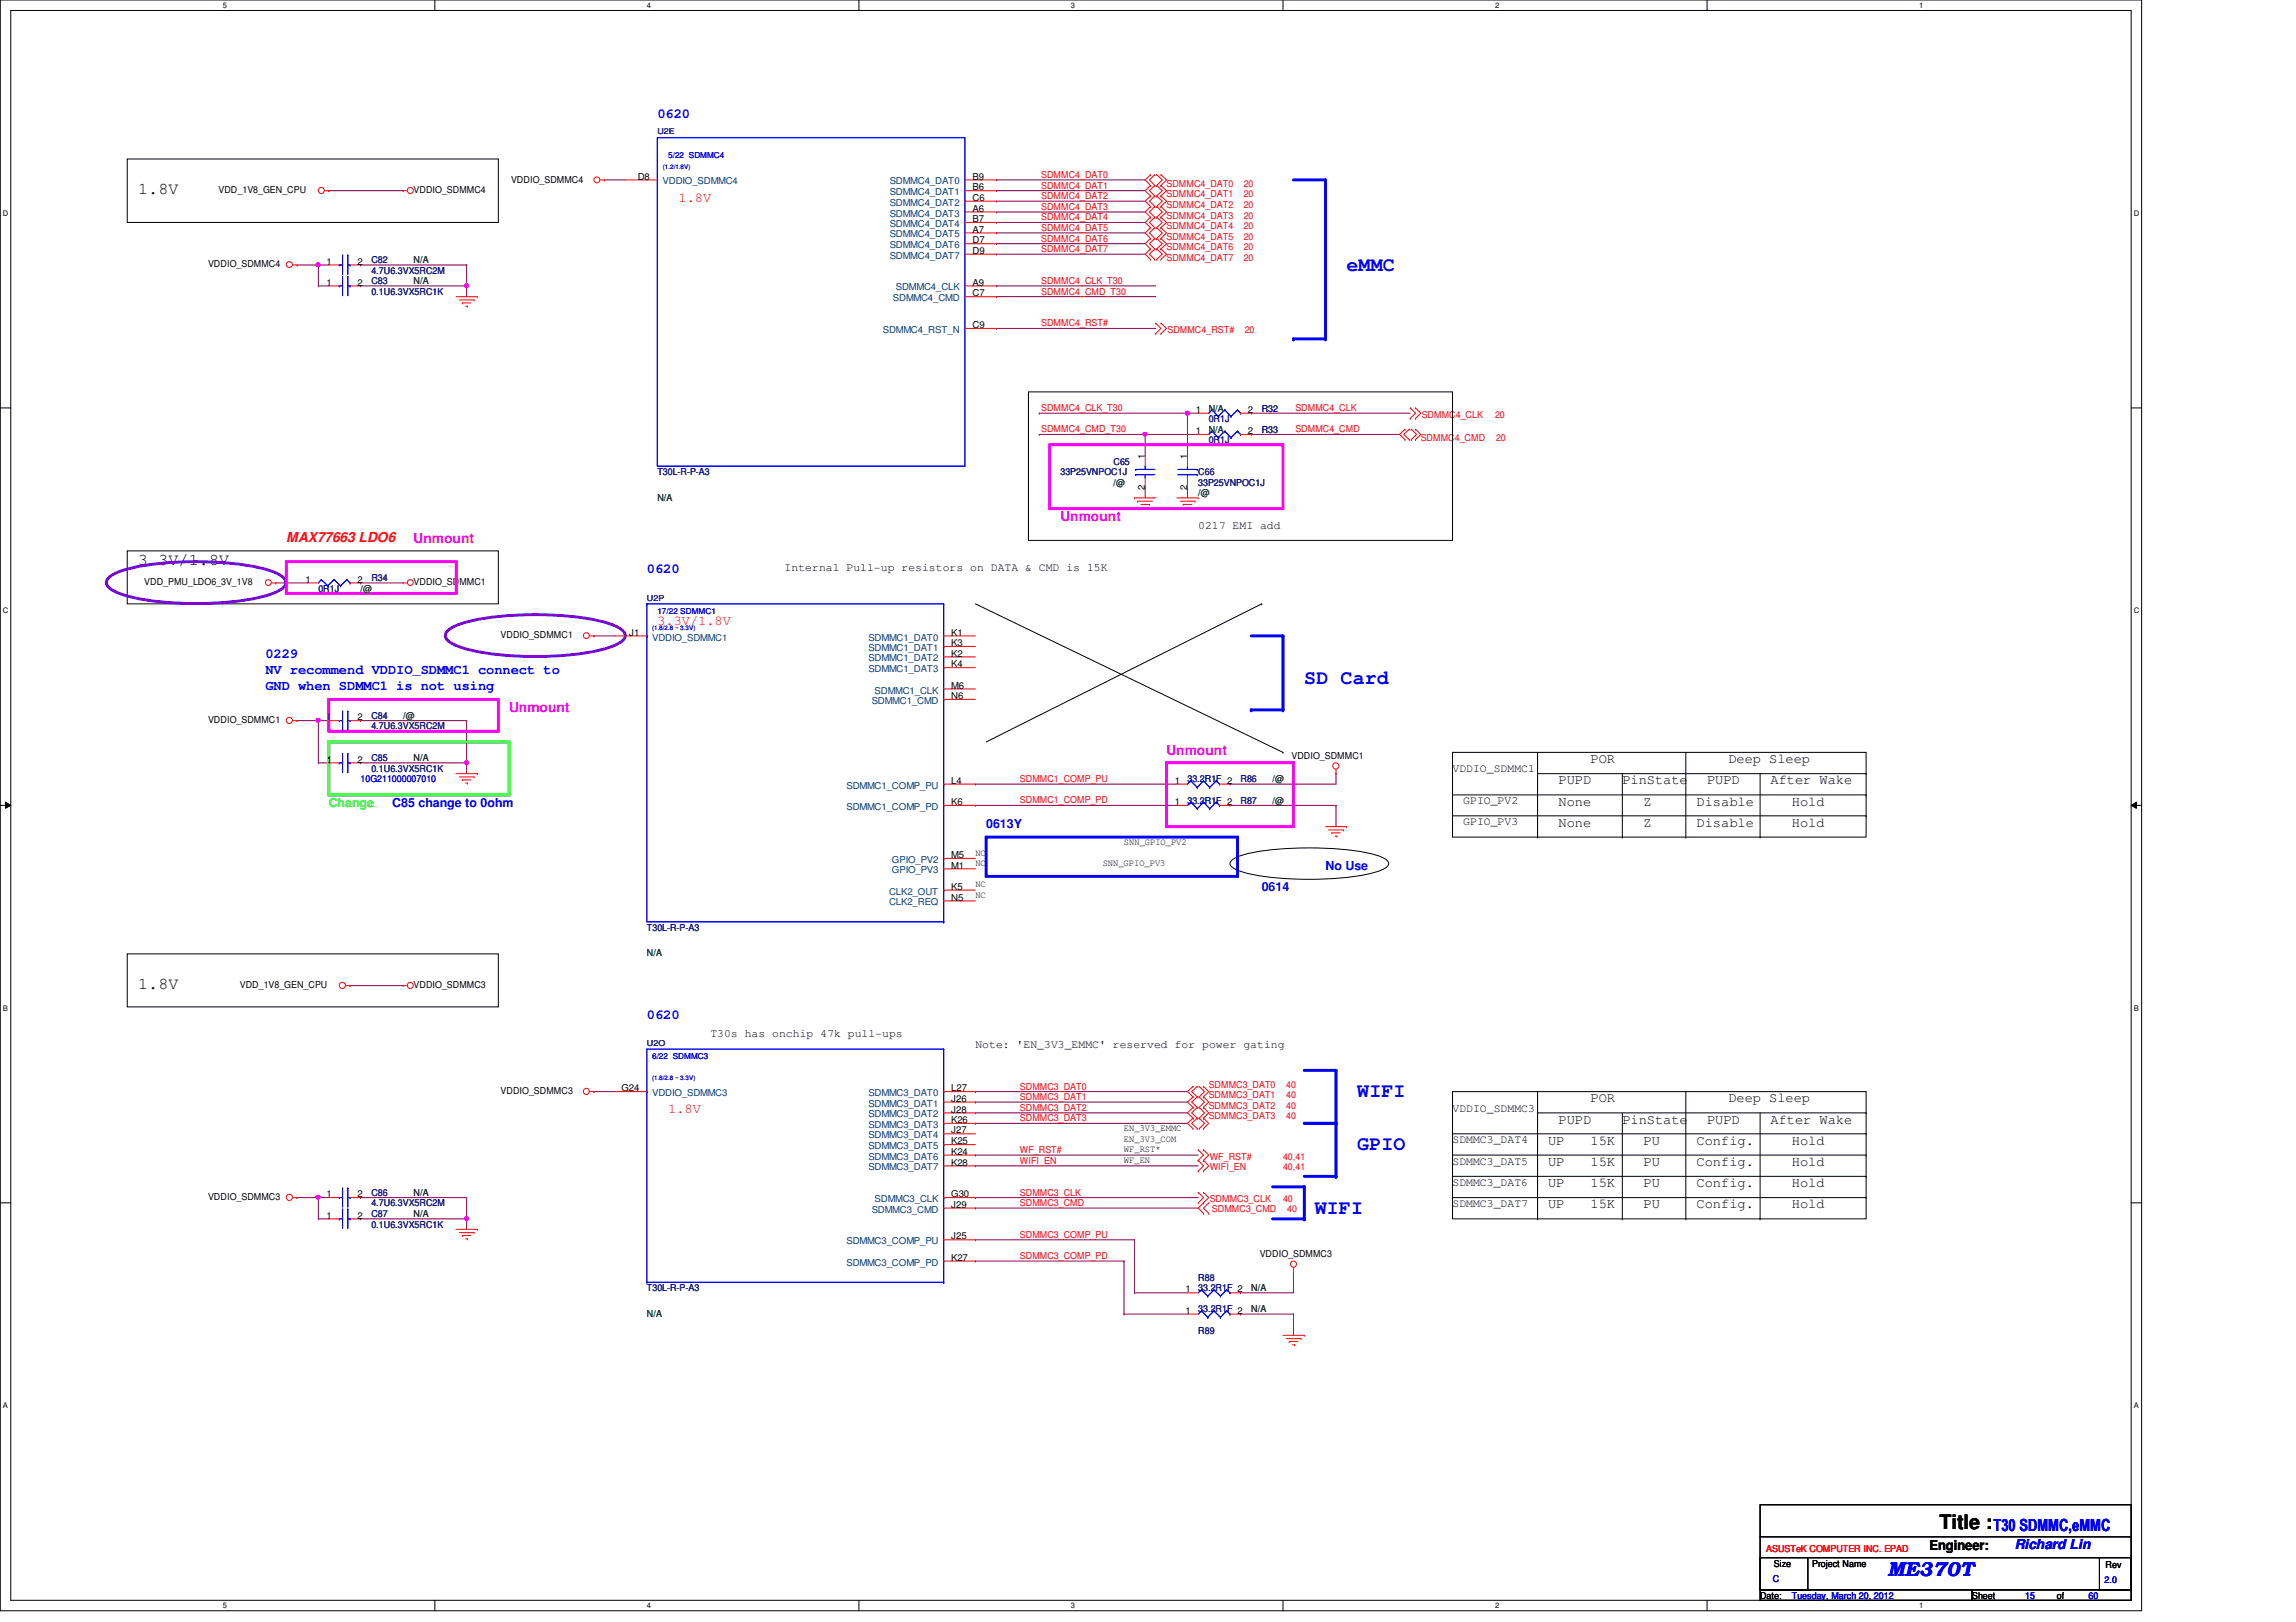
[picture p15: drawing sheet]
<svg xmlns="http://www.w3.org/2000/svg" width="297mm" height="210mm" viewBox="0 0 297 210" stroke-linecap="round" stroke-linejoin="round" font-family="sans-serif">
<defs><g id="words">
<g font-size="2.6" fill="#00f">
<text x="174.2" y="35">eMMC</text>
<text x="168.7" y="88.5">SD Card</text>
<text x="175.6" y="142">WIFI</text>
<text x="175.6" y="148.8">GPIO</text>
<text x="170.1" y="157.1">WIFI</text>
<text x="244.2" y="204">ME370T</text>
</g>
<text font-size="2.6" x="250.9" y="197.9">Title :</text>
<g font-size="2.2">
<text x="17.9" y="25.1">1.8V</text>
<text x="17.9" y="73.1">3.3V/1.8V</text>
<text x="17.9" y="127.9">1.8V</text>
</g>
<text font-size="2.2" fill="#00f" x="257.9" y="198.2">T30 SDMMC,eMMC</text>
<g font-size="1.8" fill="#00f">
<text x="85" y="15.2">0620</text>
<text x="83.7" y="74.2">0620</text>
<text x="34.3" y="85.2">0229</text>
<text x="34.3" y="87.2">NV recommend VDDIO_SDMMC1 connect to</text>
<text x="34.3" y="89.3">GND when SDMMC1 is not using</text>
<text x="83.7" y="131.8">0620</text>
<text x="260.6" y="200.5">Richard Lin</text>
</g>
<g font-size="1.8" fill="#f00">
<text x="87.8" y="26.1">1.8V</text>
<text x="37" y="70.2">MAX77663 LDO6</text>
<text x="85" y="80.9">3.3V/1.8V</text>
<text x="86.4" y="144">1.8V</text>
</g>
<g font-size="1.8" fill="#f0f">
<text x="53.5" y="70.2">Unmount</text>
<text x="137.2" y="67.5">Unmount</text>
<text x="65.9" y="92.2">Unmount</text>
<text x="150.9" y="97.7">Unmount</text>
</g>
<g font-size="1.8">
<text x="201.6" y="101.5">PUPD</text>
<text x="205.8" y="98.8">POR</text>
<text x="209.9" y="101.5">PinState</text>
<text x="220.8" y="101.5">PUPD</text>
<text x="223.6" y="98.8">Deep Sleep</text>
<text x="229.1" y="101.5">After Wake</text>
<text x="201.6" y="104.3">None</text>
<text x="201.6" y="107">None</text>
<text x="212.6" y="104.3">Z</text>
<text x="212.6" y="107">Z</text>
<text x="219.5" y="104.3">Disable</text>
<text x="219.5" y="107">Disable</text>
<text x="231.8" y="104.3">Hold</text>
<text x="231.8" y="107">Hold</text>
<text x="205.8" y="142.7">POR</text>
<text x="223.6" y="142.7">Deep Sleep</text>
<text x="200.3" y="148.1">UP</text>
<text x="201.6" y="145.4">PUPD</text>
<text x="205.8" y="148.1">15K</text>
<text x="209.9" y="145.4">PinState</text>
<text x="212.6" y="148.1">PU</text>
<text x="219.5" y="148.1">Config.</text>
<text x="220.8" y="145.4">PUPD</text>
<text x="229.1" y="145.4">After Wake</text>
<text x="231.8" y="148.1">Hold</text>
<text x="200.3" y="150.9">UP</text>
<text x="200.3" y="153.6">UP</text>
<text x="205.8" y="150.9">15K</text>
<text x="205.8" y="153.6">15K</text>
<text x="212.6" y="150.9">PU</text>
<text x="212.6" y="153.6">PU</text>
<text x="219.5" y="150.9">Config.</text>
<text x="219.5" y="153.6">Config.</text>
<text x="231.8" y="150.9">Hold</text>
<text x="231.8" y="153.6">Hold</text>
<text x="200.3" y="156.4">UP</text>
<text x="205.8" y="156.4">15K</text>
<text x="212.6" y="156.4">PU</text>
<text x="219.5" y="156.4">Config.</text>
<text x="231.8" y="156.4">Hold</text>
<text x="249.6" y="200.5">Engineer:</text>
</g>
<text font-size="1.6" fill="#0f0" x="42.5" y="104.4">Change</text>
<g font-size="1.6" fill="#00f">
<text x="50.8" y="104.4">C85 change to 0ohm</text>
<text x="127.6" y="107.1">0613Y</text>
<text x="171.5" y="112.6">No Use</text>
<text x="163.2" y="115.4">0614</text>
</g>
<g font-size="1.5">
<text x="155" y="68.4">0217 EMI add</text>
<text x="101.5" y="73.9">Internal Pull-up resistors on DATA &amp; CMD is 15K</text>
<text x="187.9" y="99.9">VDDIO_SDMMC1</text>
<text x="189.3" y="104.1">GPIO_PV2</text>
<text x="189.3" y="106.8">GPIO_PV3</text>
<text x="91.9" y="134.2">T30s has onchip 47k pull-ups</text>
<text x="126.2" y="135.6">Note: 'EN_3V3_EMMC' reserved for power gating</text>
<text x="187.9" y="143.8">VDDIO_SDMMC3</text>
<text x="187.9" y="148">SDMMC3_DAT4</text>
<text x="187.9" y="150.7">SDMMC3_DAT5</text>
<text x="187.9" y="153.5">SDMMC3_DAT6</text>
<text x="187.9" y="156.2">SDMMC3_DAT7</text>
</g>
<g font-size="1.2">
<text x="66.1" y="23.6">VDDIO_SDMMC4</text>
<text x="82.5" y="23.2">D8</text>
<text x="125.8" y="23.2">B9</text>
<text x="28.3" y="25">VDD_1V8_GEN_CPU</text>
<text x="53.5" y="25">VDDIO_SDMMC4</text>
<text x="125.8" y="28.7">B7</text>
<text x="125.8" y="27.4">A6</text>
<text x="125.8" y="26">C6</text>
<text x="125.8" y="24.6">B6</text>
<text x="26.9" y="34.6">VDDIO_SDMMC4</text>
<text x="42.2" y="34.2">1</text>
<text x="46.3" y="34.2">2</text>
<text x="125.8" y="32.9">D9</text>
<text x="125.8" y="31.5">D7</text>
<text x="125.8" y="30.1">A7</text>
<text x="42.2" y="37">1</text>
<text x="46.3" y="37">2</text>
<text x="125.8" y="38.4">C7</text>
<text x="125.8" y="37">A9</text>
<text x="125.8" y="42.5">C9</text>
<text x="154.7" y="53.4">1</text>
<text x="161.5" y="53.4">2</text>
<text x="148.1" y="59.4" transform="rotate(-90 148.1 59.4)">1</text>
<text x="153.6" y="59.4" transform="rotate(-90 153.6 59.4)">1</text>
<text x="154.7" y="56.2">1</text>
<text x="161.5" y="56.2">2</text>
<text x="148.1" y="63.4" transform="rotate(-90 148.1 63.4)">2</text>
<text x="153.6" y="63.4" transform="rotate(-90 153.6 63.4)">2</text>
<text x="18.7" y="75.7">VDD_PMU_LDO6_3V_1V8</text>
<text x="39.5" y="75.4">1</text>
<text x="46.3" y="75.4">2</text>
<text x="53.5" y="75.7">VDDIO_SDMMC1</text>
<text x="64.8" y="82.6">VDDIO_SDMMC1</text>
<text x="81.4" y="82.3">J1</text>
<text x="123.1" y="83.6">K3</text>
<text x="123.1" y="82.3">K1</text>
<text x="123.1" y="89.1">M6</text>
<text x="123.1" y="86.4">K4</text>
<text x="123.1" y="85">K2</text>
<text x="26.9" y="93.6">VDDIO_SDMMC1</text>
<text x="42.2" y="93.2">1</text>
<text x="46.3" y="93.2">2</text>
<text x="123.1" y="90.5">N6</text>
<text x="42.2" y="98.7">1</text>
<text x="46.3" y="98.7">2</text>
<text x="123.1" y="101.4">L4</text>
<text x="152" y="101.4">1</text>
<text x="167.1" y="98.3">VDDIO_SDMMC1</text>
<text x="123.1" y="104.2">K6</text>
<text x="152" y="104.2">1</text>
<text x="123.1" y="112.4">M1</text>
<text x="123.1" y="111">M5</text>
<text x="126.2" y="110.7">NC</text>
<text x="126.2" y="112.1">NC</text>
<text x="142.7" y="112.1">SNN_GPIO_PV3</text>
<text x="145.4" y="109.3">SNN_GPIO_PV2</text>
<text x="123.1" y="116.5">N5</text>
<text x="123.1" y="115.1">K5</text>
<text x="126.2" y="114.9">NC</text>
<text x="126.2" y="116.2">NC</text>
<text x="31" y="127.8">VDD_1V8_GEN_CPU</text>
<text x="53.5" y="127.8">VDDIO_SDMMC3</text>
<text x="64.8" y="141.6">VDDIO_SDMMC3</text>
<text x="80.4" y="141.2">G24</text>
<text x="123.1" y="144">J28</text>
<text x="123.1" y="142.6">J26</text>
<text x="123.1" y="141.2">L27</text>
<text x="123.1" y="149.4">K24</text>
<text x="123.1" y="148.1">K25</text>
<text x="123.1" y="146.7">J27</text>
<text x="123.1" y="145.3">K26</text>
<text x="145.4" y="149.1">WF_RST*</text>
<text x="145.4" y="147.7">EN_3V3_COM</text>
<text x="145.4" y="146.4">EN_3V3_EMMC</text>
<text x="26.9" y="155.3">VDDIO_SDMMC3</text>
<text x="42.2" y="154.9">1</text>
<text x="46.3" y="154.9">2</text>
<text x="123.1" y="154.9">G30</text>
<text x="123.1" y="150.8">K28</text>
<text x="145.4" y="150.5">WF_EN</text>
<text x="42.2" y="157.7">1</text>
<text x="46.3" y="157.7">2</text>
<text x="123.1" y="160.4">J25</text>
<text x="123.1" y="156.3">J29</text>
<text x="123.1" y="163.2">K27</text>
<text x="153.4" y="167.3">1</text>
<text x="163" y="162.7">VDDIO_SDMMC3</text>
<text x="153.4" y="170">1</text>
<text x="229.5" y="202.7">Size</text>
<text x="234.4" y="202.7">Project Name</text>
<text x="272.4" y="202.9">Rev</text>
<text x="227.7" y="206.9">Date:</text>
<text x="255.1" y="206.9">Sheet</text>
<text x="266.1" y="206.9">of</text>
</g>
<g font-size="1.2" fill="#004080">
<text x="85.7" y="23.9">VDDIO_SDMMC4</text>
<text x="115.1" y="23.9">SDMMC4_DAT0</text>
<text x="115.1" y="29.4">SDMMC4_DAT4</text>
<text x="115.1" y="28">SDMMC4_DAT3</text>
<text x="115.1" y="26.6">SDMMC4_DAT2</text>
<text x="115.1" y="25.3">SDMMC4_DAT1</text>
<text x="115.1" y="33.5">SDMMC4_DAT7</text>
<text x="115.1" y="32.1">SDMMC4_DAT6</text>
<text x="115.1" y="30.7">SDMMC4_DAT5</text>
<text x="115.5" y="39">SDMMC4_CMD</text>
<text x="115.9" y="37.6">SDMMC4_CLK</text>
<text x="114.2" y="43.1">SDMMC4_RST_N</text>
<text x="84.4" y="82.9">VDDIO_SDMMC1</text>
<text x="112.3" y="82.9">SDMMC1_DAT0</text>
<text x="112.3" y="87">SDMMC1_DAT3</text>
<text x="112.3" y="85.6">SDMMC1_DAT2</text>
<text x="112.3" y="84.2">SDMMC1_DAT1</text>
<text x="113.2" y="89.7">SDMMC1_CLK</text>
<text x="112.8" y="91.1">SDMMC1_CMD</text>
<text x="109.5" y="104.8">SDMMC1_COMP_PD</text>
<text x="109.5" y="102.1">SDMMC1_COMP_PU</text>
<text x="115.4" y="113">GPIO_PV3</text>
<text x="115.4" y="111.7">GPIO_PV2</text>
<text x="115" y="117.2">CLK2_REQ</text>
<text x="115" y="115.8">CLK2_OUT</text>
<text x="84.4" y="141.9">VDDIO_SDMMC3</text>
<text x="112.3" y="143.2">SDMMC3_DAT1</text>
<text x="112.3" y="141.9">SDMMC3_DAT0</text>
<text x="112.3" y="148.7">SDMMC3_DAT5</text>
<text x="112.3" y="147.3">SDMMC3_DAT4</text>
<text x="112.3" y="146">SDMMC3_DAT3</text>
<text x="112.3" y="144.6">SDMMC3_DAT2</text>
<text x="112.3" y="151.5">SDMMC3_DAT7</text>
<text x="112.3" y="150.1">SDMMC3_DAT6</text>
<text x="113.2" y="155.6">SDMMC3_CLK</text>
<text x="109.5" y="161">SDMMC3_COMP_PU</text>
<text x="112.8" y="156.9">SDMMC3_CMD</text>
<text x="109.5" y="163.8">SDMMC3_COMP_PD</text>
</g>
<g font-size="1.2" fill="#f00">
<text x="134.7" y="23">SDMMC4_DAT0</text>
<text x="134.7" y="28.5">SDMMC4_DAT4</text>
<text x="134.7" y="29.9">SDMMC4_DAT5</text>
<text x="134.7" y="24.4">SDMMC4_DAT1</text>
<text x="134.7" y="25.8">SDMMC4_DAT2</text>
<text x="134.7" y="27.2">SDMMC4_DAT3</text>
<text x="150.9" y="24.2">SDMMC4_DAT0</text>
<text x="150.9" y="25.5">SDMMC4_DAT1</text>
<text x="150.9" y="26.9">SDMMC4_DAT2</text>
<text x="150.9" y="28.3">SDMMC4_DAT3</text>
<text x="150.9" y="29.7">SDMMC4_DAT4</text>
<text x="160.9" y="24.2">20</text>
<text x="160.9" y="25.5">20</text>
<text x="160.9" y="26.9">20</text>
<text x="160.9" y="28.3">20</text>
<text x="160.9" y="29.7">20</text>
<text x="134.7" y="31.3">SDMMC4_DAT6</text>
<text x="134.7" y="32.6">SDMMC4_DAT7</text>
<text x="150.9" y="31">SDMMC4_DAT5</text>
<text x="150.9" y="32.4">SDMMC4_DAT6</text>
<text x="150.9" y="33.8">SDMMC4_DAT7</text>
<text x="160.9" y="31">20</text>
<text x="160.9" y="32.4">20</text>
<text x="160.9" y="33.8">20</text>
<text x="134.7" y="38.1">SDMMC4_CMD_T30</text>
<text x="134.7" y="36.7">SDMMC4_CLK_T30</text>
<text x="134.7" y="42.2">SDMMC4_RST#</text>
<text x="151" y="43.1">SDMMC4_RST#</text>
<text x="161" y="43.1">20</text>
<text x="134.7" y="53.2">SDMMC4_CLK_T30</text>
<text x="167.6" y="53.2">SDMMC4_CLK</text>
<text x="134.7" y="56">SDMMC4_CMD_T30</text>
<text x="167.6" y="56">SDMMC4_CMD</text>
<text x="183.8" y="57.1">SDMMC4_CMD</text>
<text x="183.9" y="54.1">SDMMC4_CLK</text>
<text x="193.4" y="54.1">20</text>
<text x="193.5" y="57.1">20</text>
<text x="131.9" y="101.2">SDMMC1_COMP_PU</text>
<text x="131.9" y="104">SDMMC1_COMP_PD</text>
<text x="131.9" y="142.4">SDMMC3_DAT1</text>
<text x="131.9" y="143.8">SDMMC3_DAT2</text>
<text x="131.9" y="141">SDMMC3_DAT0</text>
<text x="156.4" y="140.8">SDMMC3_DAT0</text>
<text x="156.4" y="142.1">SDMMC3_DAT1</text>
<text x="156.4" y="143.5">SDMMC3_DAT2</text>
<text x="166.4" y="140.8">40</text>
<text x="166.4" y="142.1">40</text>
<text x="166.4" y="143.5">40</text>
<text x="131.9" y="149.2">WF_RST#</text>
<text x="131.9" y="145.1">SDMMC3_DAT3</text>
<text x="156.4" y="144.9">SDMMC3_DAT3</text>
<text x="166.4" y="144.9">40</text>
<text x="131.9" y="154.7">SDMMC3_CLK</text>
<text x="131.9" y="150.6">WIFI_EN</text>
<text x="156.5" y="155.6">SDMMC3_CLK</text>
<text x="156.5" y="151.5">WIFI_EN</text>
<text x="156.5" y="150.1">WF_RST#</text>
<text x="166" y="155.6">40</text>
<text x="166" y="151.5">40,41</text>
<text x="166" y="150.1">40,41</text>
<text x="131.9" y="160.2">SDMMC3_COMP_PU</text>
<text x="131.9" y="156.1">SDMMC3_CMD</text>
<text x="156.8" y="156.8">SDMMC3_CMD</text>
<text x="166.5" y="156.8">40</text>
<text x="131.9" y="162.9">SDMMC3_COMP_PD</text>
<text x="228.5" y="200.8">ASUSTeK COMPUTER INC. EPAD</text>
</g>
<g font-size="1.2" fill="#000080">
<text x="48" y="34">C82</text>
<text x="48" y="35.4">4.7U6.3VX5RC2M</text>
<text x="48" y="36.8">C83</text>
<text x="48" y="38.1">0.1U6.3VX5RC1K</text>
<text x="163.2" y="53.3">R32</text>
<text x="156.4" y="57.4">0R1J</text>
<text x="156.4" y="54.6">0R1J</text>
<text x="163.2" y="56">R33</text>
<text x="85" y="61.5">T30L-R-P-A3</text>
<text x="137.2" y="61.5">33P25VNPOC1J</text>
<text x="144.1" y="60.1">C65</text>
<text x="155" y="61.5">C66</text>
<text x="155" y="62.9">33P25VNPOC1J</text>
<text x="41.2" y="76.6">0R1J</text>
<text x="48" y="75.2">R34</text>
<text x="48" y="93">C84</text>
<text x="48" y="94.4">4.7U6.3VX5RC2M</text>
<text x="48" y="98.5">C85</text>
<text x="48" y="99.9">0.1U6.3VX5RC1K</text>
<text x="153.6" y="101.3">33.2R1F 2</text>
<text x="160.5" y="101.3">R86</text>
<text x="153.6" y="104">33.2R1F 2</text>
<text x="160.5" y="104">R87</text>
<text x="83.7" y="120.4">T30L-R-P-A3</text>
<text x="48" y="154.7">C86</text>
<text x="48" y="157.5">C87</text>
<text x="48" y="158.9">0.1U6.3VX5RC1K</text>
<text x="48" y="156.1">4.7U6.3VX5RC2M</text>
<text x="83.7" y="167.1">T30L-R-P-A3</text>
<text x="155" y="165.7">R88</text>
<text x="155" y="167.1">33.2R1F 2</text>
<text x="155" y="172.6">R89</text>
<text x="155" y="169.8">33.2R1F 2</text>
</g>
<g font-size="1.2" fill="#008000">
<text x="53.5" y="34">N/A</text>
<text x="53.5" y="36.8">N/A</text>
<text x="156.4" y="53.3">N/A</text>
<text x="156.4" y="56">N/A</text>
<text x="85" y="64.8">N/A</text>
<text x="144.1" y="62.9">/@</text>
<text x="155" y="64.2">/@</text>
<text x="46.6" y="76.6">/@</text>
<text x="52.2" y="93">/@</text>
<text x="53.5" y="98.5">N/A</text>
<text x="164.6" y="101.3">/@</text>
<text x="164.6" y="104">/@</text>
<text x="83.7" y="123.7">N/A</text>
<text x="53.5" y="154.7">N/A</text>
<text x="53.5" y="157.5">N/A</text>
<text x="161.9" y="167.1">N/A</text>
<text x="83.7" y="170.4">N/A</text>
<text x="161.9" y="169.8">N/A</text>
</g>
<g font-size="1.2" fill="#00f">
<text x="46.6" y="101.3">10G211000007010</text>
<text x="229.4" y="204.7">C</text>
<text x="231.8" y="206.9">Tuesday, March 20, 2012</text>
<text x="262" y="206.9">15</text>
<text x="270.2" y="206.9">60</text>
<text x="272.3" y="204.8">2.0</text>
</g>
<g font-size="1.1" fill="#000080">
<text x="85" y="17.4">U2E</text>
<text x="83.7" y="77.8">U2P</text>
<text x="83.7" y="135.4">U2O</text>
</g>
<g font-size="1.1" fill="#00f">
<text x="86.4" y="20.4">5/22 SDMMC4</text>
<text x="85" y="79.4">17/22 SDMMC1</text>
<text x="84.4" y="137">6/22 SDMMC3</text>
</g>
<g font-size="1">
<text x="28.8" y="1">5</text>
<text x="83.7" y="1">4</text>
<text x="138.6" y="1">3</text>
<text x="193.4" y="1">2</text>
<text x="248.3" y="1">1</text>
<text x=".4" y="27.9">D</text>
<text x="276.1" y="27.9">D</text>
<text x=".4" y="79.4">C</text>
<text x="276.1" y="79.4">C</text>
<text x=".4" y="130.8">B</text>
<text x="276.1" y="130.8">B</text>
<text x=".4" y="182.2">A</text>
<text x="276.1" y="182.2">A</text>
<text x="28.8" y="208.1">5</text>
<text x="83.7" y="208.1">4</text>
<text x="138.6" y="208.1">3</text>
<text x="193.4" y="208.1">2</text>
<text x="248.3" y="208.1">1</text>
</g>
<g font-size=".8" fill="#00f">
<text x="85.8" y="21.9">(1.2/1.8V)</text>
<text x="84.4" y="81.5">(1.8/2.8 ~ 3.3V)</text>
<text x="84.4" y="139.8">(1.8/2.8 ~ 3.3V)</text>
</g>
</g></defs>
<path d="M0 0h277.1v208.4h-277.1zM1.4 1.4h274.3v205.7h-274.3z" fill="none" stroke="#000" stroke-width=".13"/>
<g fill="#fff">
<path d="M28.8 .1h.6v1.1h-.6z"/>
<path d="M28.8 207.2h.6v1.1h-.6z"/>
</g>
<path d="M56.3 0v1.4M56.3 207.1v1.3" fill="none" stroke="#000" stroke-width=".13"/>
<g fill="#fff">
<path d="M83.7 .1h.5v1.1h-.5z"/>
<path d="M83.7 207.2h.5v1.1h-.5z"/>
</g>
<path d="M111.1 0v1.4M111.1 207.1v1.3" fill="none" stroke="#000" stroke-width=".13"/>
<g fill="#fff">
<path d="M138.6 .1h.5v1.1h-.5z"/>
<path d="M138.6 207.2h.5v1.1h-.5z"/>
</g>
<path d="M166 0v1.4M166 207.1v1.3" fill="none" stroke="#000" stroke-width=".13"/>
<g fill="#fff">
<path d="M193.4 .1h.6v1.1h-.6z"/>
<path d="M193.4 207.2h.6v1.1h-.6z"/>
</g>
<path d="M220.8 0v1.4M220.8 207.1v1.3" fill="none" stroke="#000" stroke-width=".13"/>
<g fill="#fff">
<path d="M248.3 .1h.5v1.1h-.5z"/>
<path d="M248.3 207.2h.5v1.1h-.5z"/>
<path d="M.4 27.1h.7v1.1h-.7z"/>
<path d="M276.1 27.1h.7v1.1h-.7z"/>
<path d="M.4 78.5h.7v1.1h-.7z"/>
<path d="M276.1 78.5h.7v1.1h-.7z"/>
</g>
<path d="M0 52.8h1.4M275.7 52.8h1.4" fill="none" stroke="#000" stroke-width=".13"/>
<g fill="#fff">
<path d="M.4 129.9h.6v1.1h-.6z"/>
<path d="M276.1 129.9h.6v1.1h-.6z"/>
</g>
<path d="M0 104.2h1.4M.7 103.8l.7 .4-.7 .4zM275.7 104.2l.7-.4v.8zM275.7 104.2h1.4" fill="none" stroke="#000" stroke-width=".13"/>
<path d="M.7 103.8l.7 .4-.7 .4zM275.7 104.2l.7-.4v.8z" fill="#000"/>
<g fill="#fff">
<path d="M.4 181.4h.6v1.1h-.6z"/>
<path d="M276.1 181.4h.6v1.1h-.6z"/>
</g>
<path d="M0 155.7h1.4M275.7 155.7h1.4" fill="none" stroke="#000" stroke-width=".13"/>
<g fill="none" stroke="#800040" stroke-width=".13">
<path d="M46.6 34.3h.1M46.6 34.3h13.8M78.2 23.3h.1M78.2 23.3h2.7M76.8 82.3h.1M76.8 82.3h2.8M126.2 101.5h.1M126.2 104.2h.1M126.2 101.5h26.1M126.2 104.2h26.1M159.1 101.5h.1M159.1 104.2h.1"/>
<path d="M159.1 104.2h13.7M172.8 104.2h.1M172.8 100.1h.1M172.8 100.1v1.4h-13.7M172.8 104.2v2.8M45.3 127.6h.1M45.3 127.6h6.9M41.2 155h.1M41.2 155h1.3M46.6 155h.1M46.6 155h13.8M76.8 141.3h.1"/>
<path d="M76.8 141.3h2.8"/>
</g>
<circle cx="41.1" cy="154.9" r=".26" fill="#f0f"/>
<circle cx="41.1" cy="154.9" r=".26" fill="none" stroke="#f0f" stroke-width=".13"/>
<path d="M38.4 155h.1M38.4 155h2.8M46.6 157.7h.1M46.6 157.7h13.8" fill="none" stroke="#800040" stroke-width=".13"/>
<circle cx="60.4" cy="157.7" r=".26" fill="#f0f"/>
<circle cx="60.4" cy="157.7" r=".26" fill="none" stroke="#f0f" stroke-width=".13"/>
<g fill="none" stroke="#800040" stroke-width=".13">
<path d="M41.2 93.3h.1M41.2 93.3h1.3M46.6 93.3h.1M46.6 93.3h13.8M41.2 157.7h.1M41.2 155h.1M41.2 157.7h1.3M41.2 155v2.7M60.4 157.7h.1M60.4 155h.1M60.4 155v4.1M126.2 149.5h.1"/>
<path d="M126.2 155h.1M126.2 156.3h.1M126.2 142.6h.1M126.2 144h.1M126.2 145.4h.1M126.2 141.3h.1M126.2 150.9h.1M126.2 149.5h28.8M126.2 155h28.8M126.2 156.3h28.8M126.2 142.6h27.4M126.2 144h27.4"/>
<path d="M126.2 145.4h27.4M126.2 141.3h27.4M126.2 150.9h28.8M126.2 160.4h.1M126.2 163.2h.1M126.2 160.4h20.6M126.2 163.2h19.2M145.4 170.1h.1M145.4 163.2h.1M145.4 170.1h8.2M145.4 163.2v6.9M146.8 160.4h.1"/>
<path d="M146.8 167.3h.1M146.8 167.3h6.8M146.8 160.4v6.9M160.5 167.3h.1M160.5 170.1h.1M160.5 170.1h6.8M167.3 170.1h.1M167.3 164.6h.1M167.3 164.6v2.7h-6.8M167.3 170.1v2.7"/>
</g>
<circle cx="41.1" cy="93.2" r=".26" fill="#f0f"/>
<circle cx="41.1" cy="93.2" r=".26" fill="none" stroke="#f0f" stroke-width=".13"/>
<path d="M38.4 93.3h.1M38.4 93.3h2.8M46.6 98.7h.1M46.6 98.7h13.8" fill="none" stroke="#800040" stroke-width=".13"/>
<circle cx="60.4" cy="98.7" r=".26" fill="#f0f"/>
<circle cx="60.4" cy="98.7" r=".26" fill="none" stroke="#f0f" stroke-width=".13"/>
<path d="M41.2 34.3h.1M41.2 34.3h1.3M42.5 24.7h.1M42.5 24.7h9.7M41.2 98.7h.1M41.2 93.3h.1M41.2 98.7h1.3M41.2 93.3v5.4M60.4 98.7h.1M60.4 93.3h.1M60.4 93.3v6.8" fill="none" stroke="#800040" stroke-width=".13"/>
<circle cx="41.1" cy="34.2" r=".26" fill="#f0f"/>
<circle cx="41.1" cy="34.2" r=".26" fill="none" stroke="#f0f" stroke-width=".13"/>
<path d="M38.4 34.3h.1M38.4 34.3h2.8M46.6 37h.1M46.6 37h13.8" fill="none" stroke="#800040" stroke-width=".13"/>
<circle cx="60.4" cy="37" r=".26" fill="#f0f"/>
<circle cx="60.4" cy="37" r=".26" fill="none" stroke="#f0f" stroke-width=".13"/>
<g fill="none" stroke="#800040" stroke-width=".13">
<path d="M41.2 37h.1M41.2 34.3h.1M41.2 37h1.3M41.2 34.3v2.7M60.4 37h.1M60.4 34.3h.1M60.4 34.3v4.1M128.9 28.8h.1M128.9 30.1h.1M128.9 23.3h.1M128.9 31.5h.1M128.9 32.9h.1"/>
<path d="M128.9 24.7h.1M128.9 26h.1M128.9 27.4h.1M128.9 28.8h19.3M128.9 30.1h19.3M128.9 23.3h19.3M128.9 31.5h19.3M128.9 32.9h19.3M128.9 24.7h19.3M128.9 26h19.3M128.9 27.4h19.3M128.9 42.5h.1"/>
<path d="M128.9 42.5h20.6M148.2 56.2h.1M148.2 56.2h6.8M161.9 56.2h.1M161.9 53.5h.1M161.9 56.2h19.2M161.9 53.5h20.6"/>
</g>
<circle cx="148.1" cy="56.2" r=".25" fill="#f0f"/>
<circle cx="148.1" cy="56.2" r=".25" fill="none" stroke="#f0f" stroke-width=".13"/>
<path d="M153.6 53.5h.1M153.6 53.5h1.4" fill="none" stroke="#800040" stroke-width=".13"/>
<circle cx="153.6" cy="53.5" r=".26" fill="#f0f"/>
<circle cx="153.6" cy="53.5" r=".26" fill="none" stroke="#f0f" stroke-width=".13"/>
<g fill="none" stroke="#800040" stroke-width=".13">
<path d="M128.9 38.4h.1M128.9 37h.1M128.9 38.4h20.6M128.9 37h20.6M134.4 56.2h.1M134.4 53.5h.1M134.4 56.2h13.8M134.4 53.5h19.2M148.2 56.2h.1M148.2 56.2v2.8M153.6 53.5h.1M153.6 53.5v5.5"/>
<path d="M35.7 75.4h.1M35.7 75.4h4.1M46.6 75.4h.1M46.6 75.4h5.6M148.2 63.1h.1M148.2 63.1v1.3M153.6 63.1h.1M153.6 63.1v1.3"/>
</g>
<g fill="none" stroke="#f00" stroke-width=".13">
<path d="M37.9 34.3h.5M38.4 34.3h.1M42 24.7h.5M42.5 24.7h.1M52.2 24.7h.1M52.2 24.7h.5M59 38.4h2.8M59.4 38.8h1.9M59.8 39.2h.1M59.8 39.2h1.1M60.2 39.6h.3M60.5 39.6h.1"/>
<path d="M61.3 38.8h.1M61.8 38.4h.1M77.6 23.3h.6M78.2 23.3h.1M148.8 22.6h.1M148.8 24h.1M148.8 25.4h.1M148.8 26.7h.1M148.8 28.1h.1M148.8 29.5h.1M148.8 30.9h.1M148.8 32.2h.1"/>
<path d="M148.8 33.6h.1M148.8 22.6l-.6 .7 .6 .7M148.8 25.4l-.6 .6 .6 .7M148.8 24l-.6 .7 .6 .7M148.8 26.7l-.6 .7 .6 .7M148.8 28.1l-.6 .7 .6 .7M148.8 29.5l-.6 .6 .6 .8M148.8 32.2l-.6 .7 .6 .7M148.8 30.9l-.6 .6 .6 .7M149.4 24h.1M149.4 22.6h.1M149.4 25.4h.1"/>
<path d="M149.4 26.7h.1M149.4 28.1h.1M149.4 29.5h.1M149.4 30.9h.1M149.4 32.2h.1M149.4 33.6h.1M149.4 22.6l-.7 .7 .7 .7M149.4 24l-.7 .7 .7 .7M149.4 25.4l-.7 .6 .7 .7M149.4 26.7l-.7 .7 .7 .7M149.4 28.1l-.7 .7 .7 .7M149.4 29.5l-.7 .6 .7 .8"/>
<path d="M149.4 30.9l-.7 .6 .7 .7M149.4 32.2l-.7 .7 .7 .7M149.6 24h.1M149.6 22.6h.1M149.6 25.4h.1M149.6 26.7h.1M149.6 28.1h.1M149.6 29.5h.1M149.6 30.9h.1M149.6 32.2h.1M149.6 33.6h.1M149.6 22.6l.8 .7-.8 .7"/>
<path d="M149.6 24l.8 .7-.8 .7M149.6 25.4l.8 .6-.8 .7M149.6 26.7l.8 .7-.8 .7M149.6 28.1l.8 .7-.8 .7M149.6 29.5l.8 .6-.8 .8M149.6 30.9l.8 .6-.8 .7M149.6 32.2l.8 .7-.8 .7M150.2 22.6h.1M150.2 24h.1M150.2 25.4h.1M150.2 26.7h.1M150.2 28.1h.1"/>
<path d="M150.2 29.5h.1M150.2 30.9h.1M150.2 32.2h.1M150.2 33.6h.1M150.2 22.6l.7 .7-.7 .7M150.2 26.7l.7 .7-.7 .7M150.2 24l.7 .7-.7 .7M150.2 25.4l.7 .6-.7 .7M150.2 28.1l.7 .7-.7 .7M150.2 29.5l.7 .6-.7 .8M150.2 30.9l.7 .6-.7 .7M150.2 32.2l.7 .7-.7 .7"/>
<path d="M149.5 41.8h.1M149.5 43.2h.1M149.5 41.8l.7 .7-.7 .7M150.2 41.8h.1M150.2 43.2h.1M150.2 41.8l.7 .7-.7 .7M181.8 55.5h.1M181.8 56.9h.1M181.8 55.5l-.7 .7 .7 .7M182.3 56.9h.1M182.3 55.5h.1M182.3 55.5l-.7 .7 .7 .7"/>
<path d="M182.5 52.8h.1M182.5 54.1h.1M182.5 52.8l.6 .7-.6 .6M182.6 56.9h.1M182.6 55.5h.1M182.6 55.5l.7 .7-.7 .7M183.1 55.5h.1M183.1 56.9h.1M183.1 52.8h.1M183.1 54.1h.1M183.1 55.5l.7 .7-.7 .7M183.1 52.8l.7 .7-.7 .6"/>
<path d="M35.1 75.4h.6M35.7 75.4h.1M52.2 75.4h.1M52.2 75.4h.5M146.8 64.4h.1M146.8 64.4h2.7M147.2 64.9h.1M147.2 64.9h1.9M147.6 65.3h1.1M148 65.7h.1M148 65.7h.3M148.7 65.3h.1"/>
<path d="M152.3 64.4h2.7M152.7 64.9h1.9M153.1 65.3h.1M153.1 65.3h1.1M153.5 65.7h.3M153.8 65.7h.1M154.6 64.9h.1M155 64.4h.1M37.9 93.3h.5M38.4 93.3h.1M76.3 82.3h.5M76.8 82.3h.1"/>
<path d="M172.8 99.6v.5M59 100.1h2.8M59.4 100.5h1.9M59.8 100.9h.1M59.8 100.9h1.1M60.2 101.3h.3M60.5 101.3h.1M61.3 100.5h.1M61.8 100.1h.1M171.5 107h2.7M171.9 107.4h1.9M172.3 107.8h.1"/>
<path d="M172.3 107.8h1.1M172.7 108.2h.3M172.8 100.1h.1M173 108.2h.1M173.8 107.4h.1M174.2 107h.1M44.7 127.6h.6M45.3 127.6h.1M52.2 127.6h.1M52.2 127.6h.5M37.9 155h.5M38.4 155h.1"/>
<path d="M59 159.1h2.8M59.4 159.5h1.9M59.8 159.9h.1M59.8 159.9h1.1M61.3 159.5h.1M61.8 159.1h.1M76.3 141.3h.5M76.8 141.3h.1M154.3 140.6h.1M154.3 141.9h.1M154.3 143.3h.1M154.3 144.7h.1"/>
<path d="M154.3 146h.1M154.3 140.6l-.7 .7 .7 .6M154.3 143.3l-.7 .7 .7 .7M154.3 141.9l-.7 .7 .7 .7M154.3 144.7l-.7 .7 .7 .6M154.9 141.9h.1M154.9 140.6h.1M154.9 143.3h.1M154.9 144.7h.1M154.9 146h.1M154.9 140.6l-.7 .7 .7 .6M154.9 141.9l-.7 .7 .7 .7"/>
<path d="M154.9 143.3l-.7 .7 .7 .7M154.9 144.7l-.7 .7 .7 .6M155 154.3h.1M155 155.7h.1M155 150.2h.1M155 151.6h.1M155 148.8h.1M155 154.3l.7 .7-.7 .7M155 150.2l.7 .7-.7 .7M155 148.8l.7 .7-.7 .7M155.1 141.9h.1M155.1 140.6h.1"/>
<path d="M155.1 143.3h.1M155.1 144.7h.1M155.1 146h.1M155.1 140.6l.7 .7-.7 .6M155.1 141.9l.7 .7-.7 .7M155.1 143.3l.7 .7-.7 .7M155.1 144.7l.7 .7-.7 .6M155.7 140.6h.1M155.7 141.9h.1M155.7 143.3h.1M155.7 144.7h.1M155.7 146h.1"/>
<path d="M155.7 154.3h.1M155.7 155.7h.1M155.7 157h.1M155.7 150.2h.1M155.7 151.6h.1M155.7 148.8h.1M155.7 140.6l.7 .7-.7 .6M155.7 141.9l.7 .7-.7 .7M155.7 143.3l.7 .7-.7 .7M155.7 144.7l.7 .7-.7 .6M155.7 154.3l.7 .7-1.4 1.3 .7 .7M155.7 150.2l.7 .7-.7 .7"/>
<path d="M155.7 148.8l.7 .7-.7 .7M156.4 157h.1M156.4 155.7h.1M156.4 155.7l-.7 .6 .7 .7M60.2 160.3h.3M60.5 160.3h.1M166 172.8h2.7M166.4 173.2h1.9M166.8 173.6h.1M166.8 173.6h1.1M167.2 174h.3M167.3 164.6h.1"/>
<path d="M167.3 164v.6M167.5 174h.1M168.3 173.2h.1M168.7 172.8h.1"/>
<circle cx="37.4" cy="34.2" r=".39"/>
<circle cx="41.6" cy="24.7" r=".39"/>
<circle cx="53.1" cy="24.7" r=".39"/>
<circle cx="77.2" cy="23.3" r=".38"/>
<circle cx="34.7" cy="75.4" r=".38"/>
<circle cx="53.1" cy="75.4" r=".38"/>
<circle cx="37.4" cy="93.2" r=".4"/>
<circle cx="75.9" cy="82.2" r=".38"/>
<circle cx="172.8" cy="99.1" r=".4"/>
<circle cx="44.3" cy="127.5" r=".4"/>
<circle cx="53.1" cy="127.5" r=".39"/>
<circle cx="37.4" cy="155" r=".4"/>
<circle cx="75.8" cy="141.2" r=".39"/>
<circle cx="167.3" cy="163.6" r=".39"/>
</g>
<g fill="none" stroke="#000" stroke-width=".13">
<path d="M126.2 78.1l39.8 19.3M163.2 78.1h.1M163.2 78.1l-35.6 17.9M166 97.4h.1M187.9 97.4h53.5v10.9h-53.5zM198.9 97.4v10.9M218.1 97.4v10.9M159.2 111.5a4.5 4.5 0 0 1 2.4-1.1 43.8 43.8 0 0 1 15.5 0 4.6 4.6 0 0 1 2.4 1.1l.2 .3-.2 .3a4.7 4.7 0 0 1-2.4 1 42.8 42.8 0 0 1-15.5 0 4.6 4.6 0 0 1-2.4-1l-.1-.3zM187.9 102.9h53.5M187.9 105.6h53.5M198.9 108.3h.1M198.9 100.1h42.5"/>
<path d="M209.9 108.3h.1M209.9 100.1v8.2M218.1 108.3h.1M227.7 108.3h.1M227.7 100.1v8.2M241.4 100.1h.1M241.4 102.9h.1M241.4 105.6h.1M16.5 123.4h48v6.9h-48zM209.9 157.7h.1M209.9 144v13.7M218.1 157.7h.1"/>
<path d="M218.1 141.3v16.4M227.7 157.7h.1M227.7 144v13.7M227.7 194.7h48v11h-48zM227.7 198.9h48M275.7 198.9h.1M227.7 201.6h6.2v4.1h-6.2zM227.7 205.7h27.4v1.4h-27.4zM234 201.6h37.6M255.1 205.7h20.6v1.4h-20.6zM271.6 201.6h4.1v4.1h-4.1zM271.6 201.6h.1"/>
</g>
<path d="M161.9 82.3h4.1M127.6 108.3h32.5v5.1h-32.5z" fill="none" stroke="#00f" stroke-width=".38"/>
<circle cx="166" cy="82.3" r=".19" fill="#00f"/>
<path d="M166 82.3v9.6" fill="none" stroke="#00f" stroke-width=".38"/>
<circle cx="166" cy="91.9" r=".19" fill="#00f"/>
<path d="M161.9 91.9h4.1" fill="none" stroke="#00f" stroke-width=".38"/>
<circle cx="161.9" cy="91.9" r=".19" fill="#00f"/>
<g fill="none" stroke="#000" stroke-width=".13">
<path d="M187.9 141.3h53.5v16.4h-53.5zM187.9 146.7h53.5M187.9 152.2h53.5M187.9 155h53.5M187.9 149.5h53.5M198.9 157.7h.1M198.9 144h42.5M198.9 141.3v16.4M241.4 144h.1M241.4 146.7h.1M241.4 152.2h.1M241.4 155h.1"/>
<path d="M241.4 149.5h.1"/>
</g>
<path d="M168.7 138.5h4.1" fill="none" stroke="#00f" stroke-width=".38"/>
<circle cx="172.8" cy="138.5" r=".19" fill="#00f"/>
<path d="M172.8 138.5v6.9" fill="none" stroke="#00f" stroke-width=".38"/>
<circle cx="172.8" cy="145.4" r=".19" fill="#00f"/>
<path d="M168.7 145.4h4.1" fill="none" stroke="#00f" stroke-width=".38"/>
<circle cx="172.8" cy="145.4" r=".19" fill="#00f"/>
<path d="M164.6 153.6h4.1" fill="none" stroke="#00f" stroke-width=".38"/>
<circle cx="168.7" cy="153.6" r=".19" fill="#00f"/>
<path d="M168.7 153.6v4.1" fill="none" stroke="#00f" stroke-width=".38"/>
<circle cx="168.7" cy="157.7" r=".19" fill="#00f"/>
<path d="M164.6 157.7h4.1" fill="none" stroke="#00f" stroke-width=".38"/>
<circle cx="168.7" cy="157.7" r=".19" fill="#00f"/>
<path d="M168.7 145.4h4.1" fill="none" stroke="#00f" stroke-width=".38"/>
<circle cx="172.8" cy="145.4" r=".19" fill="#00f"/>
<path d="M172.8 145.4v6.8" fill="none" stroke="#00f" stroke-width=".38"/>
<circle cx="172.8" cy="152.2" r=".19" fill="#00f"/>
<path d="M168.7 152.2h4.1" fill="none" stroke="#00f" stroke-width=".38"/>
<circle cx="172.8" cy="152.2" r=".19" fill="#00f"/>
<path d="M16.5 20.6h48v8.2h-48zM16.5 71.3h48v6.8h-48z" fill="none" stroke="#000" stroke-width=".13"/>
<path d="M167.3 23.3h4.2" fill="none" stroke="#00f" stroke-width=".38"/>
<circle cx="171.5" cy="23.3" r=".19" fill="#00f"/>
<path d="M171.5 23.3v20.6" fill="none" stroke="#00f" stroke-width=".38"/>
<circle cx="171.5" cy="43.9" r=".19" fill="#00f"/>
<path d="M167.3 43.9h4.2" fill="none" stroke="#00f" stroke-width=".38"/>
<circle cx="167.3" cy="43.9" r=".19" fill="#00f"/>
<path d="M133 50.7h54.9v19.2h-54.9z" fill="none" stroke="#000" stroke-width=".13"/>
<path d="M14.2 74.6a14.2 14.2 0 0 1 6.3-1.7 43.4 43.4 0 0 1 13.6 .7 4.9 4.9 0 0 1 2.8 1.4l.1 .4-.1 .4a4.9 4.9 0 0 1-2.8 1.4 41.5 41.5 0 0 1-17.5 0 4.9 4.9 0 0 1-2.7-1.4l-.1-.4 .1-.4zM58.1 81.5a14.3 14.3 0 0 1 6.2-1.7 43.4 43.4 0 0 1 13.7 .7 4.9 4.9 0 0 1 2.8 1.3l.1 .5-.1 .4a5 5 0 0 1-2.8 1.3 41.6 41.6 0 0 1-17.5 0 4.9 4.9 0 0 1-2.8-1.3l-.1-.4 .1-.5z" fill="none" stroke="#8000ff" stroke-width=".38"/>
<path d="M135.8 57.6h30.2v8.2h-30.2zM37 72.7h22v4.1h-22zM42.5 90.5h22v4.1h-22zM150.9 98.7h16.4v8.3h-16.4z" fill="none" stroke="#f0f" stroke-width=".38"/>
<path d="M42.5 96h23.4v6.9h-23.4z" fill="none" stroke="#0f0" stroke-width=".38"/>
<g fill="none" stroke="#00f" stroke-width=".13">
<path d="M85 17.8h39.8v42.5h-39.8zM43.9 37h.1M43.9 34.3h.1M43.9 37h.4M43.9 34.3h.4M44.3 35.8h.1M44.3 33h.1M44.3 33v2.5M44.3 35.8v2.5M45 35.8h.1M45 33h.1M45 33v2.5"/>
<path d="M45 35.8v2.5M45 37h.3M45 34.3h.3M45.3 37h.1M45.3 34.3h.1M85 23.3h.1M156.8 55.8h.1M156.8 53h.1M156.8 55.8l.8 .8M156.8 55.8l-.4 .4M156.8 53l.8 .9M156.8 53l-.4 .5"/>
<path d="M157.6 56.6h.1M157.6 53.9h.1M158.4 55.8h.1M158.4 53h.1M158.4 55.8l.9 .8M158.4 55.8l-.8 .8M158.4 53l.9 .9M158.4 53l-.8 .9M159.3 56.6h.1M159.3 53.9h.1M160.1 55.8h.1M160.1 53h.1"/>
<path d="M160.1 55.8l.4 .4M160.1 55.8l-.8 .8M160.1 53l.4 .5M160.1 53l-.8 .9M160.5 56.2h.1M160.5 53.5h.1M41.6 75h.1M41.6 75l.8 .8M41.6 75l-.4 .4M42.4 75.8h.1M43.2 75h.1M43.2 75l.9 .8"/>
<path d="M43.2 75l-.8 .8M44.1 75.8h.1M44.9 75h.1M44.9 75l.4 .4M44.9 75l-.8 .8M45.3 75.4h.1M83.7 78.1h.1M83.7 78.1v41.2h38.4M83.7 78.1h38.4M122.1 78.1h.1M122.1 78.1v41.2M146.9 60.7h.1"/>
<path d="M146.9 61.4h.1M146.9 60.7h2.5M146.9 61.4h2.5M148.2 60.3h.1M148.2 61.7h.1M148.2 60.3v.4M148.2 61.4v.3M152.4 60.7h2.5M152.4 61.4h2.5M153.6 60.3h.1M153.6 61.7h.1M153.6 60.3v.4"/>
<path d="M153.6 61.4v.3M154.9 60.7h.1M154.9 61.4h.1M43.9 98.7h.1M43.9 93.3h.1M43.9 98.7h.4M43.9 93.3h.4M44.3 97.5h.1M44.3 92h.1M44.3 92v2.5M44.3 97.5v2.5M45 97.5h.1"/>
<path d="M45 92h.1M45 92v2.5M45 97.5v2.5M45 98.7h.3M45 93.3h.3M45.3 98.7h.1M45.3 93.3h.1M83.7 82.3h.1M122.1 86.4h.1M122.1 85h.1M122.1 83.7h.1M122.1 82.3h.1"/>
<path d="M122.1 90.5h.1M122.1 89.2h.1M122.1 119.3h.1M122.1 101.5h.1M122.1 104.2h.1M122.1 112.4h.1M122.1 111.1h.1M122.1 116.6h.1M122.1 115.2h.1M154 101h.1M154 103.8h.1M154 101l.9 .9"/>
<path d="M154 101l-.4 .5M154 103.8l.9 .8M154 103.8l-.4 .4M154.9 101.9h.1M154.9 104.6h.1M155.7 101h.1M155.7 103.8h.1M155.7 101l.8 .9M155.7 101l-.8 .9M155.7 103.8l.8 .8M155.7 103.8l-.8 .8M156.5 101.9h.1"/>
<path d="M156.5 104.6h.1M157.3 101h.1M157.3 103.8h.1M157.3 101l.5 .5M157.3 101l-.8 .9M157.3 103.8l.5 .4M157.3 103.8l-.8 .8M157.8 101.5h.1M157.8 104.2h.1M122.1 135.8h.1M122.1 135.8v30.1M122.1 135.8h-38.4v30.1"/>
<path d="M43.9 157.7h.1M43.9 155h.1M43.9 157.7h.4M43.9 155h.4M44.3 156.5h.1M44.3 153.8h.1M44.3 153.8v2.4M44.3 156.5v2.5M45 156.5h.1M45 153.8h.1M45 153.8v2.4M45 156.5v2.5"/>
<path d="M45 157.7h.3M45 155h.3M45.3 157.7h.1M45.3 155h.1M83.7 141.3h.1M122.1 150.9h.1M122.1 149.5h.1M122.1 148.1h.1M122.1 146.7h.1M122.1 145.4h.1M122.1 144h.1M122.1 142.6h.1"/>
<path d="M122.1 141.3h.1M122.1 156.3h.1M122.1 155h.1M83.7 165.9h.1M83.7 165.9h38.4M122.1 165.9h.1M122.1 160.4h.1M122.1 163.2h.1M155.4 166.9h.1M155.4 169.6h.1M155.4 166.9l.8 .8M155.4 166.9l-.4 .4"/>
<path d="M155.4 169.6l.8 .9M155.4 169.6l-.4 .5M156.2 167.7h.1M156.2 170.5h.1M157.1 166.9h.1M157.1 169.6h.1M157.1 166.9l.8 .8M157.1 166.9l-.9 .8M157.1 169.6l.8 .9M157.1 169.6l-.9 .9M157.9 167.7h.1M157.9 170.5h.1"/>
<path d="M158.7 166.9h.1M158.7 169.6h.1M158.7 166.9l.4 .4M158.7 166.9l-.8 .8M158.7 169.6l.4 .5M158.7 169.6l-.8 .9M159.1 167.3h.1M159.1 170.1h.1"/>
</g>
<g fill="none" stroke="#f00" stroke-width=".13">
<path d="M42.5 37h1.4M42.5 34.3h1.4M45.3 37h1.3M45.3 34.3h1.3M80.9 23.3h4.1M124.8 37h4.1M124.8 23.3h4.1M124.8 38.4h4.1M124.8 32.9h4.1M124.8 31.5h4.1M124.8 30.1h4.1M124.8 28.8h4.1"/>
<path d="M124.8 27.4h4.1M124.8 26h4.1M124.8 24.7h4.1M124.8 42.5h4.1M148.2 59v1.3M153.6 59v1.3M155 56.2h1.4M155 53.5h1.4M160.5 56.2h1.4M160.5 53.5h1.4M39.8 75.4h1.4M45.3 75.4h1.3"/>
<path d="M148.2 61.7v1.4M153.6 61.7v1.4M42.5 98.7h1.4M42.5 93.3h1.4M45.3 98.7h1.3M45.3 93.3h1.3M79.6 82.3h4.1M122.1 82.3h4.1M122.1 90.5h4.1M122.1 89.2h4.1M122.1 86.4h4.1M122.1 85h4.1"/>
<path d="M122.1 83.7h4.1M122.1 101.5h4.1M122.1 104.2h4.1M122.1 116.6h4.1M122.1 115.2h4.1M122.1 112.4h4.1M122.1 111.1h4.1M152.3 101.5h1.3M152.3 104.2h1.3M157.8 101.5h1.3M157.8 104.2h1.3M42.5 157.7h1.4"/>
<path d="M42.5 155h1.4M45.3 157.7h1.3M45.3 155h1.3M79.6 141.3h4.1M122.1 141.3h4.1M122.1 156.3h4.1M122.1 155h4.1M122.1 150.9h4.1M122.1 149.5h4.1M122.1 148.1h4.1M122.1 146.7h4.1M122.1 145.4h4.1"/>
<path d="M122.1 144h4.1M122.1 142.6h4.1M122.1 163.2h4.1M122.1 160.4h4.1M153.6 167.3h1.4M153.6 170.1h1.4M159.1 167.3h1.4M159.1 170.1h1.4"/>
</g>
<circle cx="41.1" cy="154.9" r=".26" fill="#f0f"/>
<circle cx="41.1" cy="154.9" r=".26" fill="none" stroke="#f0f" stroke-width=".13"/>
<circle cx="60.4" cy="157.7" r=".26" fill="#f0f"/>
<circle cx="60.4" cy="157.7" r=".26" fill="none" stroke="#f0f" stroke-width=".13"/>
<circle cx="41.1" cy="93.2" r=".26" fill="#f0f"/>
<circle cx="41.1" cy="93.2" r=".26" fill="none" stroke="#f0f" stroke-width=".13"/>
<circle cx="60.4" cy="98.7" r=".26" fill="#f0f"/>
<circle cx="60.4" cy="98.7" r=".26" fill="none" stroke="#f0f" stroke-width=".13"/>
<circle cx="41.1" cy="34.2" r=".26" fill="#f0f"/>
<circle cx="41.1" cy="34.2" r=".26" fill="none" stroke="#f0f" stroke-width=".13"/>
<circle cx="60.4" cy="37" r=".26" fill="#f0f"/>
<circle cx="60.4" cy="37" r=".26" fill="none" stroke="#f0f" stroke-width=".13"/>
<circle cx="148.1" cy="56.2" r=".25" fill="#f0f"/>
<circle cx="148.1" cy="56.2" r=".25" fill="none" stroke="#f0f" stroke-width=".13"/>
<circle cx="153.6" cy="53.5" r=".26" fill="#f0f"/>
<circle cx="153.6" cy="53.5" r=".26" fill="none" stroke="#f0f" stroke-width=".13"/>
<use href="#words"/>
</svg>
